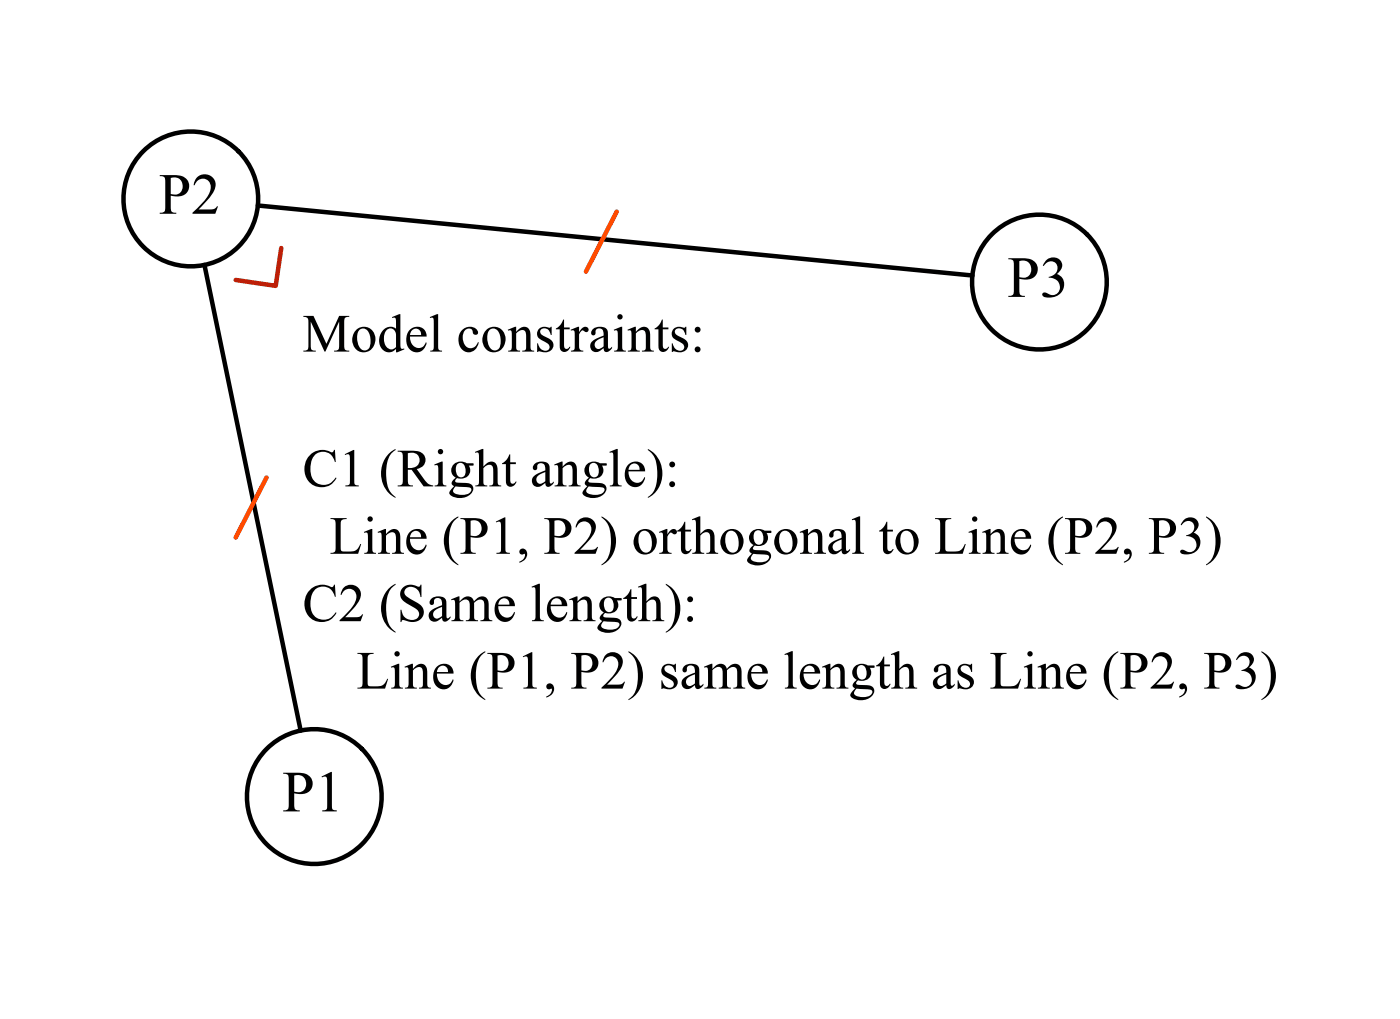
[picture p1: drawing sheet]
<svg xmlns="http://www.w3.org/2000/svg" width="110mm" height="80mm" viewBox="0 0 110 80" stroke-linecap="round" stroke-linejoin="round" font-family="sans-serif">
<defs><g id="words">
<g font-size="4.6">
<text x="12.5" y="16.8">P2</text>
<text x="79.2" y="23.3">P3</text>
<text x="22.2" y="63.7">P1</text>
</g>
<g font-size="4.2">
<text x="23.8" y="27.6">Model constraints:</text>
<text x="23.8" y="38.2">C1 (Right angle):</text>
<text x="25.9" y="43.5">Line (P1, P2) orthogonal to Line (P2, P3)</text>
<text x="23.8" y="48.8">C2 (Same length):</text>
<text x="28" y="54.1">Line (P1, P2) same length as Line (P2, P3)</text>
</g>
</g></defs>
<circle cx="24.7" cy="62.5" r="5.3" fill="none" stroke="#000" stroke-width=".35"/>
<circle cx="81.7" cy="22.1" r="5.3" fill="#fff"/>
<circle cx="81.7" cy="22.1" r="5.3" fill="none" stroke="#000" stroke-width=".35"/>
<circle cx="15" cy="15.6" r="5.3" fill="#fff"/>
<g fill="none" stroke="#000" stroke-width=".35">
<path d="M20.3 16.1l56.1 5.5M16.1 20.8l7.5 36.6"/>
<circle cx="15" cy="15.6" r="5.3"/>
</g>
<path d="M22.1 19.5l-.4 2.9-3.2-.4" fill="none" stroke="#bb1c05" stroke-width=".35"/>
<path d="M48.5 16.6l-2.5 4.7M20.9 37.5l-2.4 4.7" fill="none" stroke="#ff4b00" stroke-width=".35"/>
<use href="#words"/>
</svg>
